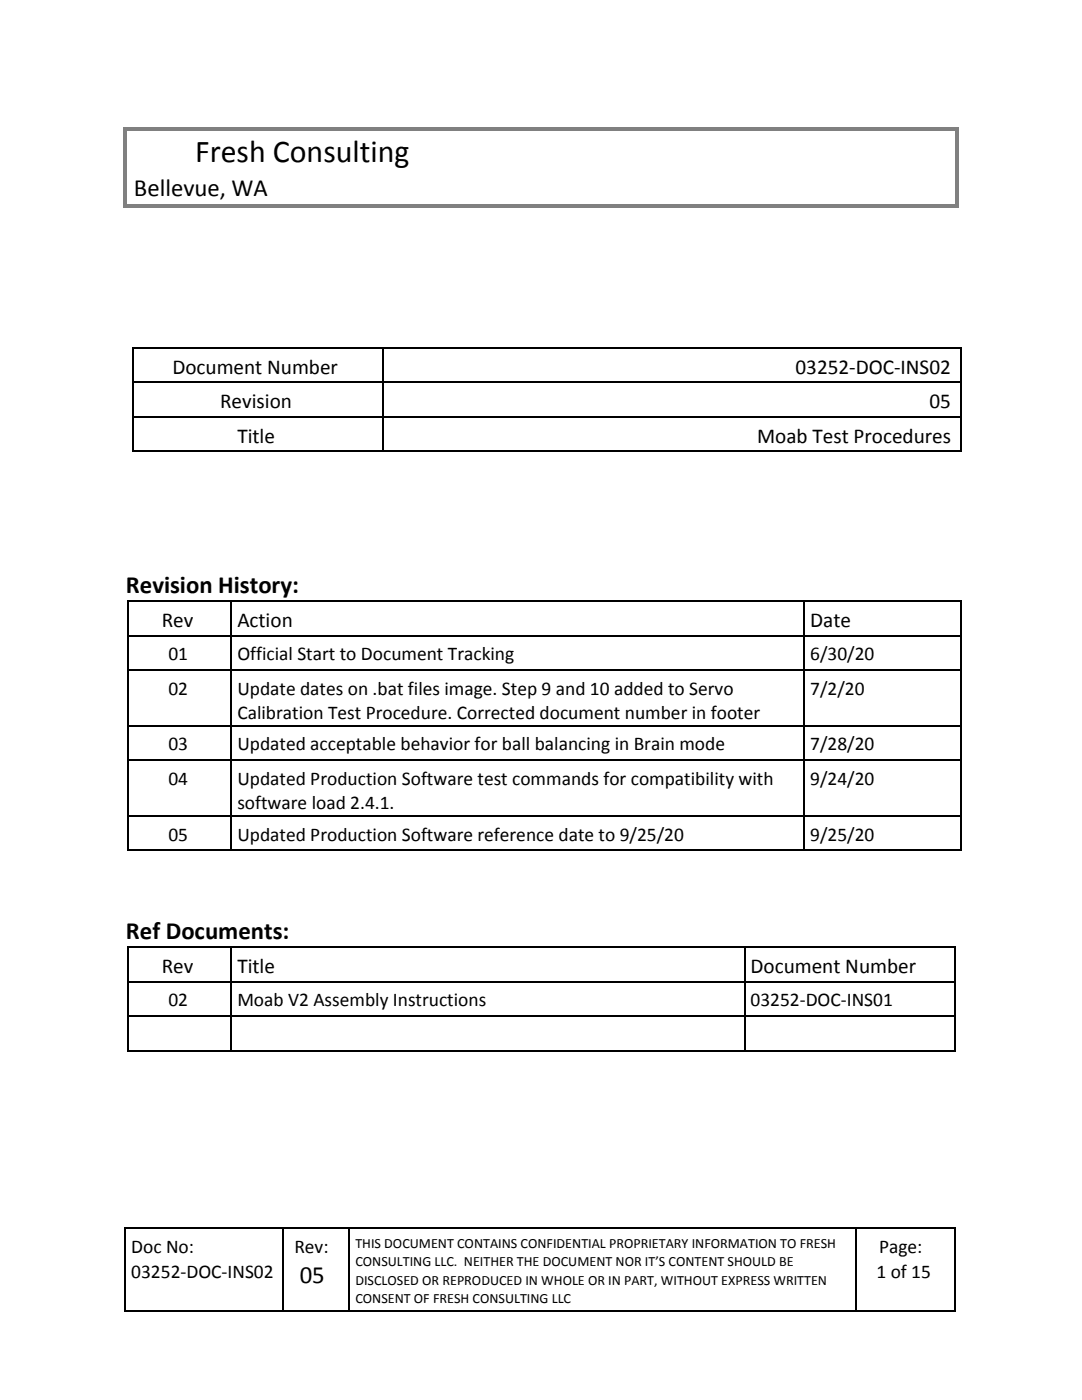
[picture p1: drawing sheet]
<svg xmlns="http://www.w3.org/2000/svg" width="216mm" height="279mm" viewBox="0 0 216 279" stroke-linecap="round" stroke-linejoin="round" font-family="sans-serif">
<defs><g id="words">
<text font-size="6.3" x="38.9" y="32.3">Fresh Consulting</text>
<g font-size="4.9">
<text x="26.7" y="39.2">Bellevue, WA</text>
<text x="25.1" y="118.3">Revision History:</text>
<text x="25.1" y="187.3">Ref Documents:</text>
<text x="59.8" y="256.1">05</text>
</g>
<g font-size="4.2">
<text x="34.4" y="74.6">Document Number</text>
<text x="158.7" y="74.6">03252-DOC-INS02</text>
<text x="43.9" y="81.5">Revision</text>
<text x="185.5" y="81.5">05</text>
<text x="47.4" y="88.4">Title</text>
<text x="151.1" y="88.4">Moab Test Procedures</text>
<text x="32.3" y="125.1">Rev</text>
<text x="47.4" y="125.1">Action</text>
<text x="161.7" y="125.1">Date</text>
<text x="32.3" y="194.2">Rev</text>
<text x="47.4" y="194.2">Title</text>
<text x="149.8" y="194.2">Document Number</text>
</g>
<g font-size="3.9">
<text x="33.6" y="131.8">01</text>
<text x="47.4" y="131.8">Official Start to Document Tracking</text>
<text x="161.7" y="131.8">6/30/20</text>
<text x="33.6" y="138.6">02</text>
<text x="47.4" y="138.6">Update dates on .bat files image. Step 9 and 10 added to Servo</text>
<text x="47.4" y="143.4">Calibration Test Procedure. Corrected document number in footer</text>
<text x="161.7" y="138.6">7/2/20</text>
<text x="33.6" y="149.8">03</text>
<text x="47.4" y="149.8">Updated acceptable behavior for ball balancing in Brain mode</text>
<text x="161.7" y="149.8">7/28/20</text>
<text x="33.6" y="156.6">04</text>
<text x="47.4" y="156.6">Updated Production Software test commands for compatibility with</text>
<text x="47.4" y="161.4">software load 2.4.1.</text>
<text x="161.7" y="156.6">9/24/20</text>
<text x="33.6" y="167.7">05</text>
<text x="47.4" y="167.7">Updated Production Software reference date to 9/25/20</text>
<text x="161.7" y="167.7">9/25/20</text>
<text x="33.6" y="200.8">02</text>
<text x="47.4" y="200.8">Moab V2 Assembly Instructions</text>
<text x="149.8" y="200.8">03252-DOC-INS01</text>
<text x="26.2" y="250">Doc No:</text>
<text x="58.7" y="250">Rev:</text>
<text x="175.4" y="250">Page:</text>
<text x="26.2" y="255.1">03252-DOC-INS02</text>
<text x="174.9" y="255.1">1 of 15</text>
</g>
<g font-size="2.8">
<text x="70.9" y="249">THIS DOCUMENT CONTAINS CONFIDENTIAL PROPRIETARY INFORMATION TO FRESH</text>
<text x="70.9" y="252.7">CONSULTING LLC. NEITHER THE DOCUMENT NOR IT’S CONTENT SHOULD BE</text>
<text x="70.9" y="256.4">DISCLOSED OR REPRODUCED IN WHOLE OR IN PART, WITHOUT EXPRESS WRITTEN</text>
<text x="70.9" y="260.1">CONSENT OF FRESH CONSULTING LLC</text>
</g>
</g></defs>
<g fill="#808080">
<path d="M24.6 26.2h.8v8.5h-.8z"/>
<path d="M190.5 26.2h.8v8.5h-.8z"/>
<path d="M24.6 25.4h166.7v.8h-166.7z"/>
<path d="M24.6 34.4h.8v6.3h-.8z"/>
<path d="M190.5 34.4h.8v6.3h-.8z"/>
<path d="M24.6 40.7h166.7v.8h-166.7z"/>
</g>
<g fill="none" stroke="#000" stroke-width=".26">
<path d="M26.5 76.3h165.3M26.5 69.5h165.3M26.6 69.3v20.9M76.3 69.3v20.9M191.7 69.3v20.9M26.5 83.2h165.3M26.5 90.1h165.3M25.4 120h166.4M25.5 119.9v50M46.2 119.9v50M160.5 119.9v50M191.7 119.9v50"/>
<path d="M25.4 133.7h166.4M25.4 126.9h166.4M25.4 151.7h166.4M25.4 144.9h166.4M25.4 162.9h166.4M25.4 169.7h166.4M25.4 195.9h165.4M25.4 189h165.4M25.5 188.9v20.9M46.2 188.9v20.9M148.6 188.9v20.9M190.6 188.9v20.9"/>
<path d="M25.4 202.8h165.4M25.4 209.7h165.4M24.9 245.1h165.9M25 245v16.7M56.5 245v16.7M69.7 245v16.7M170.8 245v16.7M190.6 245v16.7M24.9 261.5h165.9"/>
</g>
<use href="#words"/>
</svg>
